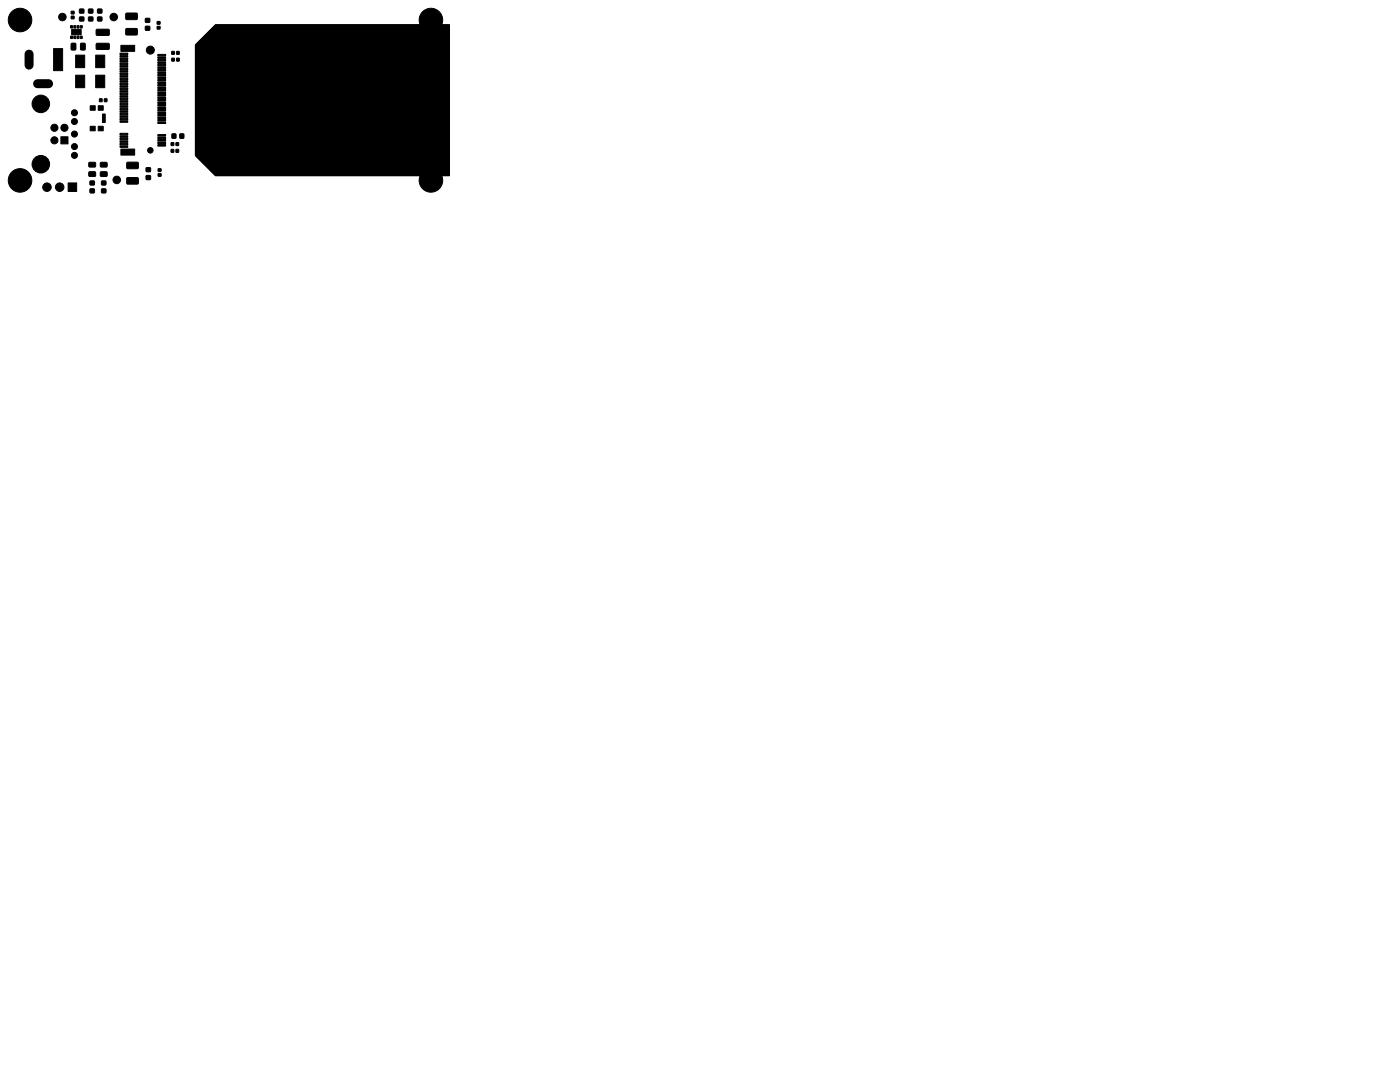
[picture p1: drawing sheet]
<svg xmlns="http://www.w3.org/2000/svg" width="279mm" height="216mm" viewBox="0 0 279 216" stroke-linecap="round" stroke-linejoin="round" font-family="sans-serif">
<g fill="#000" stroke="#000" stroke-width=".2">
<path d="M10.7 9.7h1.8v4.4h-1.8zM14.1 7.2h.4l-.1 .5h-.3zM14.1 5.1h.4l-.1 .5h-.3zM14.2 3.2h.6v.5h-.6zM14.2 2.3h.6v.5h-.6zM14.2 8.7l.7-.1 .2 .1v1.1l-.1 .2h-.6l-.2-.1zM14.8 7.2h.3v.5h-.4zM14.8 5.1h.3v.5h-.4zM15.1 15h1.8v2.5h-1.8zM15.1 11h1.8v2.5h-1.8zM15.4 7.2h.4l-.1 .5h-.3zM15.4 5.1h.4l-.1 .5h-.3z"/>
<path d="M14.3 5.9h1.8l.1 1h-1.8zM16.1 7.2h.3v.5h-.4zM16.1 5.1h.3v.5h-.4zM15.9 3.4h.8v.7l-.8 .1zM15.9 1.8h.8v.8h-.8zM16.1 8.7l.7-.1 .2 .1v1.1l-.1 .2h-.6l-.2-.1zM17.7 3.4h.8v.7l-.8 .1zM17.7 1.8h.8v.8h-.8zM19.1 15h1.8v2.5h-1.8zM19.1 11h1.8v2.5h-1.8zM19.5 1.8h.8v.8h-.8zM19.5 3.4h.8v.7l-.8 .1z"/>
<path d="M19.9 19.7h.5v.6h-.5zM20.8 19.7h.5v.6h-.5zM19.2 8.7l2.5-.1 .1 .3v.8l-.2 .2h-2.3l-.1-.3zM19.2 5.9l2.5-.1 .1 .3v.8l-.2 .2h-2.3l-.1-.3zM23.9 19.6h1.6v.3h-1.6zM23.9 19.1h1.6v.3h-1.6zM23.9 18.6h1.6v.3h-1.6zM23.9 18.1h1.6v.3h-1.6zM23.9 17.6h1.6v.3h-1.6zM23.9 17.1h1.6v.3h-1.6zM23.9 16.6h1.6v.3h-1.6zM23.9 16.1h1.6v.3h-1.6z"/>
<path d="M23.9 15.6h1.6v.3h-1.6zM23.9 15.1h1.6v.3h-1.6zM23.9 14.6h1.6v.3h-1.6zM23.9 14.1h1.6v.3h-1.6zM23.9 13.6h1.6v.3h-1.6zM23.9 13.1h1.6v.3h-1.6zM23.9 12.6h1.6v.3h-1.6zM23.9 12.1h1.6v.3h-1.6zM23.9 11.6h1.6v.3h-1.6zM23.9 11.1h1.6v.3h-1.6zM23.9 10.6h1.6v.3h-1.6zM24.1 9.1h2.8v1.1h-2.8z"/>
<path d="M25.1 2.7l2.2-.1 .1 .2v1l-.2 .1h-2l-.1-.2zM25.1 5.7h2.2l.1 .2v1l-.2 .1h-2l-.1-.2zM29 3.7h.8l.1 .7-.8 .1zM29 5.3h.9v.7h-.9zM31.4 4.3h.5v.5h-.5zM31.4 5.3h.5v.5h-.5zM31.5 19.3h1.5v.3h-1.5zM31.5 18.9h1.5v.3h-1.5zM31.5 18.3h1.5v.3h-1.5zM31.5 17.9h1.5v.3h-1.5zM31.5 17.3h1.5v.3h-1.5zM31.5 16.9h1.5v.3h-1.5z"/>
<path d="M31.5 16.3h1.5v.3h-1.5zM31.5 15.9h1.5v.3h-1.5zM31.5 15.3h1.5v.3h-1.5zM31.5 14.9h1.5v.3h-1.5zM31.5 14.3h1.5v.3h-1.5zM31.5 13.9h1.5v.3h-1.5zM31.5 13.3h1.5v.3h-1.5zM31.5 12.9h1.5v.3h-1.5zM31.5 12.3h1.5v.3h-1.5zM31.5 11.9h1.5v.3h-1.5zM31.5 11.3h1.5v.3h-1.5zM31.5 10.9h1.5v.3h-1.5z"/>
<path d="M34.3 10.3h.5v.5h-.5zM34.3 11.6h.5v.6h-.5zM35.2 10.3h.6l-.1 .5h-.5zM35.3 11.6h.5v.6h-.6zM12.1 27.3h1.5v1.4h-1.5zM13.6 36.5h1.7v1.7h-1.7zM18 21.1h1v.9h-1zM18 25.2h1v.9h-1zM18 37.7h.8v.7l-.8 .1zM18 36.1h.8v.8h-.8zM17.8 34.3h1.2l.1 .8-1.3 .1zM17.8 32.4h1.2l.1 .8-1.3 .1z"/>
<path d="M19.6 21.1h1v.9h-1zM19.6 25.2h1v.9h-1zM20.4 22.8h.6v1.7h-.6zM20.3 37.7h.8v.7l-.8 .1zM20.3 36.1h.8v.8h-.8zM20.1 34.3h1.2l.1 .8-1.3 .1zM20.1 32.4h1.2l.1 .8-1.3 .1zM23.9 29.1h1.6v.3h-1.6zM23.9 28.6h1.6v.3h-1.6zM23.9 28.1h1.6v.3h-1.6zM23.9 27.6h1.6v.3h-1.6zM23.9 27.1h1.6v.3h-1.6z"/>
<path d="M23.9 26.6h1.6v.3h-1.6zM23.9 24.1h1.6v.3h-1.6zM23.9 23.6h1.6v.3h-1.6zM23.9 23.1h1.6v.3h-1.6zM23.9 22.6h1.6v.3h-1.6zM23.9 22.1h1.6v.3h-1.6zM23.9 21.6h1.6v.3h-1.6zM23.9 21.1h1.6v.3h-1.6zM23.9 20.6h1.6v.3h-1.6zM23.9 20.1h1.6v.3h-1.6zM24.1 29.8h2.8v1.1h-2.8zM25.3 35.5h2.2l.1 .2v.9l-.2 .1h-2l-.1-.2z"/>
<path d="M25.3 32.4h2.2l.1 .2v.9l-.2 .2-2-.1-.1-.2zM29.2 35.1l.8-.1v.8h-.8zM29.2 33.5h.8v.7l-.8 .1zM31.6 34.7l.5-.1v.6h-.5zM31.6 33.7h.5v.5h-.5zM31.5 28.9h1.5v.3h-1.5zM31.5 28.3h1.5v.3h-1.5zM31.5 27.9h1.5v.3h-1.5zM31.5 27.3h1.5v.3h-1.5zM31.5 26.9h1.5v.3h-1.5zM31.5 24.3h1.5v.3h-1.5zM31.5 23.9h1.5v.3h-1.5z"/>
<path d="M31.5 23.3h1.5v.3h-1.5zM31.5 22.9h1.5v.3h-1.5zM31.5 22.3h1.5v.3h-1.5zM31.5 21.9h1.5v.3h-1.5zM31.5 21.3h1.5v.3h-1.5zM31.5 20.9h1.5v.3h-1.5zM31.5 20.3h1.5v.3h-1.5zM31.5 19.9h1.5v.3h-1.5zM34.2 28.5h.5v.5h-.5zM34.2 29.8h.5v.6h-.5zM34.3 26.7h.8v.9h-.8zM35.1 28.5h.5v.5h-.5z"/>
<path d="M35.1 29.8h.5v.6h-.5zM35.9 26.7l.8 .1-.1 .8-.7-.1zM43 4.9h46.7v30.1h-46.7l-4-4v-22.1z"/>
<circle cx="4" cy="4" r="2.35"/>
<circle cx="12.4" cy="3.4" r=".75"/>
<circle cx="22.7" cy="3.4" r=".75"/>
<circle cx="30" cy="10" r=".8"/>
<circle cx="70.2" cy="20" r="2.65"/>
<circle cx="70.2" cy="20" r="1.5"/>
<circle cx="80.2" cy="20" r="2.65"/>
<circle cx="80.2" cy="20" r="1.5"/>
<circle cx="86" cy="4" r="2.35"/>
<circle cx="4" cy="36" r="2.35"/>
<circle cx="8.1" cy="32.8" r="1.75"/>
<circle cx="8.1" cy="20.7" r="1.75"/>
<circle cx="9.4" cy="37.3" r=".85"/>
<circle cx="10.9" cy="28" r=".71"/>
<circle cx="10.9" cy="25.5" r=".71"/>
<circle cx="11.9" cy="37.3" r=".85"/>
<circle cx="12.9" cy="25.5" r=".71"/>
<circle cx="14.9" cy="26.7" r=".6"/>
<circle cx="14.9" cy="31" r=".6"/>
<circle cx="14.9" cy="29.2" r=".6"/>
<circle cx="14.9" cy="24.2" r=".6"/>
<circle cx="14.9" cy="22.5" r=".6"/>
<circle cx="23.3" cy="35.9" r=".75"/>
<circle cx="30" cy="30" r=".55"/>
<circle cx="86" cy="36" r="2.35"/>
</g>
<path d="M5.8 10.8v2.2M7.5 16.7h2.2" fill="none" stroke="#000" stroke-width="1.8"/>
</svg>
